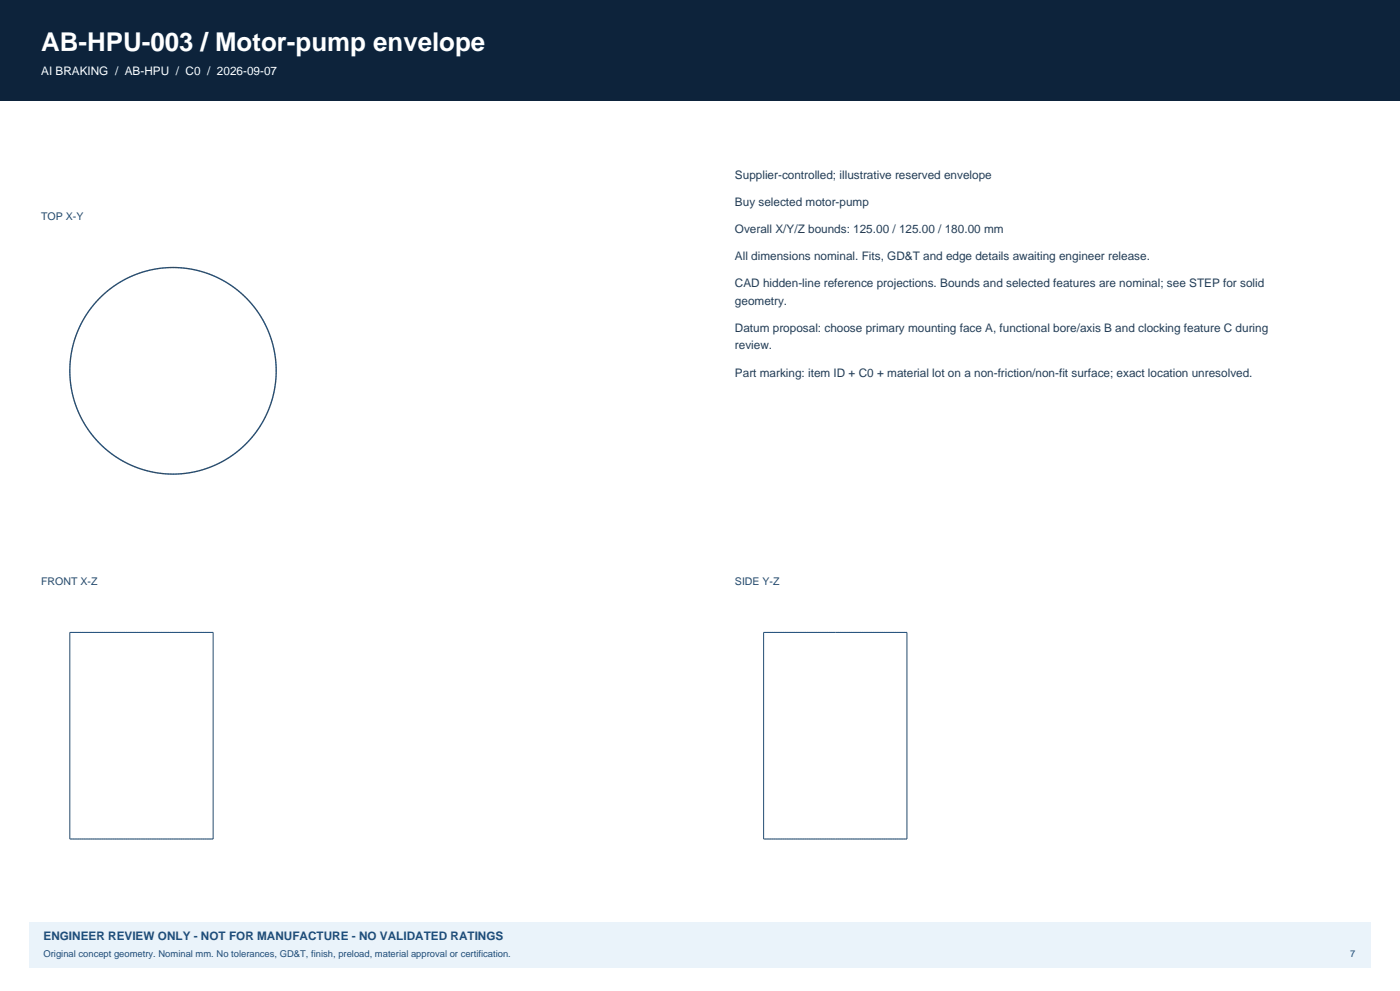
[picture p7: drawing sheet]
<svg xmlns="http://www.w3.org/2000/svg" width="420mm" height="297mm" viewBox="0 0 420 297" stroke-linecap="round" stroke-linejoin="round" font-family="sans-serif">
<defs><g id="words">
<text font-size="7.8" fill="#fff" x="12.3" y="15.2">AB-HPU-003 / Motor-pump envelope</text>
<text font-size="3.5" fill="#fff" x="12.3" y="22.6">AI BRAKING / AB-HPU / C0 / 2026-09-07</text>
<g font-size="3.5" fill="#243e57">
<text x="220.5" y="53.6">Supplier-controlled; illustrative reserved envelope</text>
<text x="220.5" y="61.7">Buy selected motor-pump</text>
<text x="220.5" y="69.8">Overall X/Y/Z bounds: 125.00 / 125.00 / 180.00 mm</text>
<text x="220.5" y="77.9">All dimensions nominal. Fits, GD&amp;T and edge details awaiting engineer release.</text>
<text x="220.5" y="86">CAD hidden-line reference projections. Bounds and selected features are nominal; see STEP for solid</text>
<text x="220.5" y="91.3">geometry.</text>
<text x="220.5" y="99.4">Datum proposal: choose primary mounting face A, functional bore/axis B and clocking feature C during</text>
<text x="220.5" y="104.7">review.</text>
<text x="220.5" y="112.9">Part marking: item ID + C0 + material lot on a non-friction/non-fit surface; exact location unresolved.</text>
</g>
<text font-size="3.5" fill="#1b4e80" x="13.1" y="281.8">ENGINEER REVIEW ONLY - NOT FOR MANUFACTURE - NO VALIDATED RATINGS</text>
<g font-size="3.2" fill="#254c6e">
<text x="12.3" y="65.9">TOP X-Y</text>
<text x="12.3" y="175.3">FRONT X-Z</text>
<text x="220.5" y="175.3">SIDE Y-Z</text>
</g>
<g font-size="2.8" fill="#1b4e80">
<text x="13.1" y="286.8">Original concept geometry. Nominal mm. No tolerances, GD&amp;T, finish, preload, material approval or certification.</text>
<text x="405" y="286.8">7</text>
</g>
</g></defs>
<path d="M0 0h420v30h-420z" fill-rule="evenodd" fill="#0d233b"/>
<path d="M8.8 276.2h402.4v13.7h-402.4z" fill-rule="evenodd" fill="#eaf3fa"/>
<path d="M82.9 111.1l-.6-5.9-.8-3-1-3-2.8-5.2-3.8-4.6-4.5-3.8-2.7-1.7-2.9-1.3-2.9-1.1-3.1-.8-5.9-.5-5.9 .5-3.1 .8-2.9 1.1-5.3 2.8-4.6 3.7-3.8 4.6-1.6 2.7-1.4 2.8-1 3-.8 3-.6 5.9 .6 5.9 .8 3.1 1 3 1.4 2.8 1.6 2.7 3.8 4.5 4.6 3.8 5.3 2.8 2.9 1.1 3.1 .7 5.9 .6 5.9-.6 3.1-.7 2.9-1.1 5.3-2.8 4.6-3.8 3.8-4.5 1.6-2.7 1.4-2.8 1-3 .8-3.1 .6-5.9" fill="none" stroke="#a5bccd" stroke-width=".4" stroke-dasharray=".4 .4" stroke-linecap="butt"/>
<circle cx="51.9" cy="111.1" r="31" fill="none" stroke="#254c6e" stroke-width=".4"/>
<path d="M63.9 189.5h-43M272.1 189.5h-43M63.9 251.4h-43M272.1 251.4h-43" fill="none" stroke="#a5bccd" stroke-width=".3" stroke-dasharray=".3 .3" stroke-linecap="butt"/>
<path d="M20.9 189.5h43v61.9h-43zM229.1 189.5h43v61.9h-43z" fill="none" stroke="#254c6e" stroke-width=".3"/>
<use href="#words"/>
</svg>
